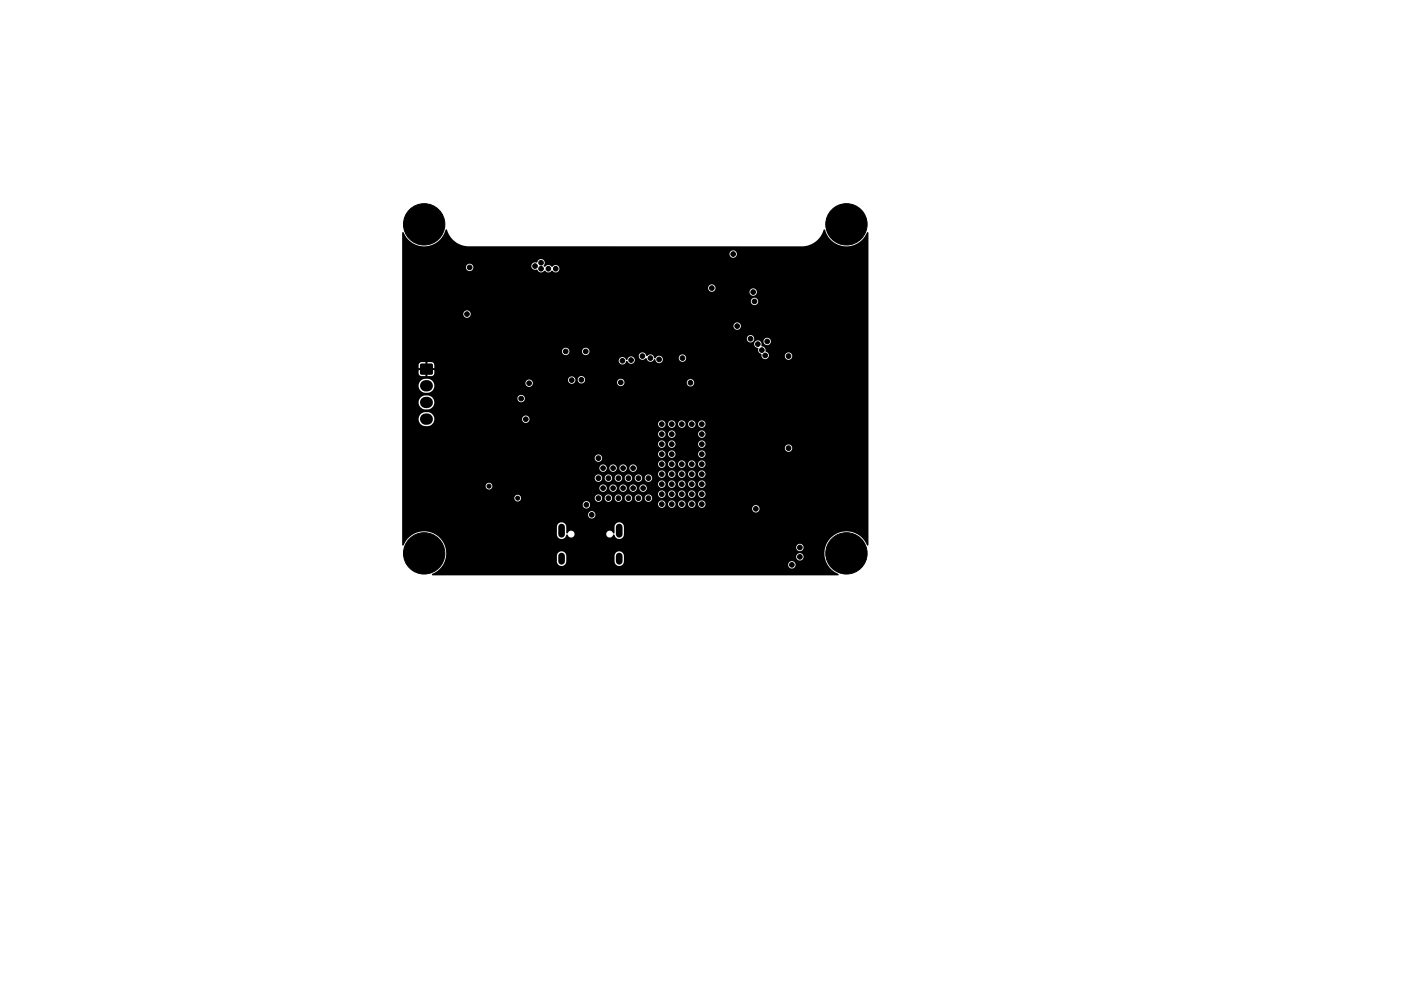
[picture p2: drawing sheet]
<svg xmlns="http://www.w3.org/2000/svg" width="210mm" height="148mm" viewBox="0 0 210 148" stroke-linecap="round" stroke-linejoin="round" font-family="sans-serif">
<g fill="#000" stroke="#000" stroke-width=".15">
<circle cx="61.1" cy="37.6" r=".35"/>
<circle cx="63.6" cy="33.6" r="3.1"/>
<circle cx="64.1" cy="37.6" r=".35"/>
<circle cx="65.6" cy="39.1" r=".35"/>
<circle cx="67.1" cy="37.6" r=".35"/>
<circle cx="70.1" cy="37.6" r=".35"/>
<circle cx="71.6" cy="39.1" r=".35"/>
<circle cx="73.1" cy="37.6" r=".35"/>
<circle cx="74.6" cy="39.1" r=".35"/>
<circle cx="76.1" cy="37.6" r=".35"/>
<circle cx="77.6" cy="39.1" r=".35"/>
<circle cx="79.1" cy="37.6" r=".35"/>
<circle cx="80.2" cy="39.9" r=".35"/>
<circle cx="81.1" cy="39.4" r=".35"/>
<circle cx="88.1" cy="37.6" r=".35"/>
<circle cx="89.6" cy="39.1" r=".35"/>
<circle cx="91.1" cy="37.6" r=".35"/>
<circle cx="92.6" cy="39.1" r=".35"/>
<circle cx="94.1" cy="37.6" r=".35"/>
<circle cx="95.6" cy="39.1" r=".35"/>
<circle cx="97.1" cy="37.6" r=".35"/>
<circle cx="98.6" cy="39.1" r=".35"/>
<circle cx="100.1" cy="37.6" r=".35"/>
<circle cx="101.6" cy="39.1" r=".35"/>
<circle cx="106.1" cy="37.6" r=".35"/>
<circle cx="109.9" cy="38.1" r=".35"/>
<circle cx="110.6" cy="39.1" r=".35"/>
<circle cx="112.1" cy="37.6" r=".35"/>
<circle cx="113.6" cy="39.1" r=".35"/>
<circle cx="115.1" cy="37.6" r=".35"/>
<circle cx="116.6" cy="39.1" r=".35"/>
<circle cx="118.1" cy="37.6" r=".35"/>
<circle cx="119.6" cy="39.1" r=".35"/>
<circle cx="121.1" cy="37.6" r=".35"/>
<circle cx="122.6" cy="39.1" r=".35"/>
<circle cx="124.1" cy="37.6" r=".35"/>
<circle cx="125.6" cy="39.1" r=".35"/>
<circle cx="126.9" cy="33.6" r="3.1"/>
<circle cx="127.1" cy="37.6" r=".35"/>
<circle cx="128.6" cy="39.1" r=".35"/>
<circle cx="61.1" cy="40.6" r=".35"/>
<circle cx="61.1" cy="58.6" r=".35"/>
<circle cx="61.1" cy="52.6" r=".35"/>
<circle cx="61.1" cy="46.6" r=".35"/>
<circle cx="61.1" cy="55.6" r=".35"/>
<circle cx="62.6" cy="51.1" r=".35"/>
<circle cx="62.6" cy="54.1" r=".35"/>
<circle cx="62.6" cy="42.1" r=".35"/>
<circle cx="64.1" cy="40.6" r=".35"/>
<circle cx="64.1" cy="49.6" r=".35"/>
<circle cx="64.1" cy="52.6" r=".35"/>
<circle cx="64.1" cy="46.6" r=".35"/>
<circle cx="65.6" cy="45.1" r=".35"/>
<circle cx="65.6" cy="51.1" r=".35"/>
<circle cx="65.6" cy="57.1" r=".35"/>
<circle cx="65.6" cy="54.1" r=".35"/>
<circle cx="65.6" cy="42.1" r=".35"/>
<circle cx="65.6" cy="48.1" r=".35"/>
<circle cx="67.1" cy="40.6" r=".35"/>
<circle cx="67.1" cy="58.6" r=".35"/>
<circle cx="67.1" cy="52.6" r=".35"/>
<circle cx="67.1" cy="55.6" r=".35"/>
<circle cx="67.1" cy="46.6" r=".35"/>
<circle cx="68.6" cy="51.1" r=".35"/>
<circle cx="68.6" cy="42.1" r=".35"/>
<circle cx="68.6" cy="54.1" r=".35"/>
<circle cx="68.6" cy="57.1" r=".35"/>
<circle cx="70" cy="47.1" r=".35"/>
<circle cx="70.1" cy="58.6" r=".35"/>
<circle cx="70.1" cy="52.6" r=".35"/>
<circle cx="70.1" cy="55.6" r=".35"/>
<circle cx="70.4" cy="40.1" r=".35"/>
<circle cx="71.6" cy="45.1" r=".35"/>
<circle cx="71.6" cy="51.1" r=".35"/>
<circle cx="71.6" cy="57.1" r=".35"/>
<circle cx="71.6" cy="48.1" r=".35"/>
<circle cx="71.6" cy="54.1" r=".35"/>
<circle cx="73.1" cy="40.6" r=".35"/>
<circle cx="73.1" cy="52.6" r=".35"/>
<circle cx="73.1" cy="46.6" r=".35"/>
<circle cx="73.1" cy="55.6" r=".35"/>
<circle cx="74.6" cy="45.1" r=".35"/>
<circle cx="74.6" cy="51.1" r=".35"/>
<circle cx="74.6" cy="42.1" r=".35"/>
<circle cx="74.6" cy="54.1" r=".35"/>
<circle cx="74.6" cy="48.1" r=".35"/>
<circle cx="76.1" cy="40.6" r=".35"/>
<circle cx="76.1" cy="52.6" r=".35"/>
<circle cx="76.1" cy="46.6" r=".35"/>
<circle cx="77.6" cy="51.1" r=".35"/>
<circle cx="77.6" cy="45.1" r=".35"/>
<circle cx="77.6" cy="48.1" r=".35"/>
<circle cx="77.6" cy="42.1" r=".35"/>
<circle cx="77.6" cy="54.1" r=".35"/>
<circle cx="78.1" cy="59.8" r=".35"/>
<circle cx="79.1" cy="40.6" r=".35"/>
<circle cx="79.1" cy="52.6" r=".35"/>
<circle cx="79.1" cy="46.6" r=".35"/>
<circle cx="79.3" cy="57.5" r=".35"/>
<circle cx="80.6" cy="45.1" r=".35"/>
<circle cx="80.6" cy="51.1" r=".35"/>
<circle cx="80.6" cy="42.1" r=".35"/>
<circle cx="80.6" cy="48.1" r=".35"/>
<circle cx="80.6" cy="54.1" r=".35"/>
<circle cx="81.1" cy="40.3" r=".35"/>
<circle cx="82.1" cy="43.6" r=".35"/>
<circle cx="82.1" cy="52.6" r=".35"/>
<circle cx="82.1" cy="46.6" r=".35"/>
<circle cx="82.2" cy="40.3" r=".35"/>
<circle cx="83.3" cy="40.3" r=".35"/>
<circle cx="83.6" cy="45.1" r=".35"/>
<circle cx="83.6" cy="48.1" r=".35"/>
<circle cx="83.6" cy="54.1" r=".35"/>
<circle cx="84.8" cy="52.7" r=".35"/>
<circle cx="85.1" cy="43.6" r=".35"/>
<circle cx="85.1" cy="49.6" r=".35"/>
<circle cx="85.1" cy="46.6" r=".35"/>
<circle cx="85.7" cy="57" r=".35"/>
<circle cx="87.1" cy="57" r=".35"/>
<circle cx="87.8" cy="52.7" r=".35"/>
<circle cx="88.1" cy="43.6" r=".35"/>
<circle cx="88.1" cy="40.6" r=".35"/>
<circle cx="88.1" cy="49.6" r=".35"/>
<circle cx="88.1" cy="46.6" r=".35"/>
<circle cx="89.6" cy="45.1" r=".35"/>
<circle cx="89.6" cy="51.1" r=".35"/>
<circle cx="89.6" cy="42.1" r=".35"/>
<circle cx="89.6" cy="48.1" r=".35"/>
<circle cx="91.1" cy="43.6" r=".35"/>
<circle cx="91.1" cy="40.6" r=".35"/>
<circle cx="91.1" cy="49.6" r=".35"/>
<circle cx="91.1" cy="46.6" r=".35"/>
<circle cx="92.3" cy="45" r=".3"/>
<circle cx="92.3" cy="46.4" r=".3"/>
<circle cx="92.6" cy="51.1" r=".35"/>
<circle cx="92.6" cy="42.1" r=".35"/>
<circle cx="92.6" cy="48.1" r=".35"/>
<circle cx="93" cy="45.7" r=".3"/>
<circle cx="93" cy="47.1" r=".3"/>
<circle cx="93" cy="44.3" r=".3"/>
<circle cx="93.1" cy="57.3" r=".35"/>
<circle cx="93.3" cy="54.1" r=".35"/>
<circle cx="93.7" cy="45" r=".3"/>
<circle cx="93.7" cy="46.4" r=".3"/>
<circle cx="94.1" cy="40.6" r=".35"/>
<circle cx="94.1" cy="49.6" r=".35"/>
<circle cx="94.4" cy="45.7" r=".3"/>
<circle cx="94.4" cy="47.1" r=".3"/>
<circle cx="94.4" cy="44.3" r=".3"/>
<circle cx="94.6" cy="54" r=".35"/>
<circle cx="95.1" cy="45" r=".3"/>
<circle cx="95.1" cy="46.4" r=".3"/>
<circle cx="95.6" cy="48.1" r=".35"/>
<circle cx="95.6" cy="42.1" r=".35"/>
<circle cx="96.3" cy="53.4" r=".35"/>
<circle cx="97.1" cy="43.6" r=".35"/>
<circle cx="97.1" cy="40.6" r=".35"/>
<circle cx="97.1" cy="46.6" r=".35"/>
<circle cx="97.5" cy="53.7" r=".35"/>
<circle cx="98.6" cy="45.1" r=".35"/>
<circle cx="98.6" cy="42.1" r=".35"/>
<circle cx="98.8" cy="53.9" r=".35"/>
<circle cx="100.1" cy="43.6" r=".35"/>
<circle cx="100.1" cy="40.6" r=".35"/>
<circle cx="100.1" cy="58.6" r=".35"/>
<circle cx="100.1" cy="49.6" r=".35"/>
<circle cx="101.6" cy="48.1" r=".35"/>
<circle cx="101.6" cy="42.1" r=".35"/>
<circle cx="102.3" cy="53.7" r=".35"/>
<circle cx="103.5" cy="57.4" r=".35"/>
<circle cx="104.6" cy="57.1" r=".35"/>
<circle cx="106.1" cy="58.6" r=".35"/>
<circle cx="106.7" cy="43.2" r=".35"/>
<circle cx="109.1" cy="46.6" r=".35"/>
<circle cx="110.5" cy="48.9" r=".35"/>
<circle cx="112.1" cy="40.6" r=".35"/>
<circle cx="112.5" cy="50.8" r=".35"/>
<circle cx="112.9" cy="43.8" r=".35"/>
<circle cx="113.1" cy="45.2" r=".35"/>
<circle cx="113.6" cy="42.1" r=".35"/>
<circle cx="113.6" cy="51.6" r=".35"/>
<circle cx="114.2" cy="52.5" r=".35"/>
<circle cx="114.7" cy="53.3" r=".35"/>
<circle cx="115" cy="51.2" r=".35"/>
<circle cx="115.1" cy="43.6" r=".35"/>
<circle cx="115.1" cy="40.6" r=".35"/>
<circle cx="115.3" cy="54.1" r=".35"/>
<circle cx="116.6" cy="45.1" r=".35"/>
<circle cx="116.6" cy="42.1" r=".35"/>
<circle cx="118.1" cy="40.6" r=".35"/>
<circle cx="118.1" cy="58.6" r=".35"/>
<circle cx="118.1" cy="49.6" r=".35"/>
<circle cx="118.1" cy="46.6" r=".35"/>
<circle cx="118.1" cy="55.6" r=".35"/>
<circle cx="118.2" cy="53.4" r=".35"/>
<circle cx="119.6" cy="51.1" r=".35"/>
<circle cx="119.6" cy="57.1" r=".35"/>
<circle cx="119.6" cy="54.1" r=".35"/>
<circle cx="119.6" cy="42.1" r=".35"/>
<circle cx="119.6" cy="48.1" r=".35"/>
<circle cx="121.1" cy="43.6" r=".35"/>
<circle cx="121.1" cy="40.6" r=".35"/>
<circle cx="121.1" cy="58.6" r=".35"/>
<circle cx="121.1" cy="49.6" r=".35"/>
<circle cx="121.1" cy="52.6" r=".35"/>
<circle cx="121.1" cy="46.6" r=".35"/>
<circle cx="121.1" cy="55.6" r=".35"/>
<circle cx="122.6" cy="45.1" r=".35"/>
<circle cx="122.6" cy="51.1" r=".35"/>
<circle cx="122.6" cy="57.1" r=".35"/>
<circle cx="122.6" cy="54.1" r=".35"/>
<circle cx="122.6" cy="42.1" r=".35"/>
<circle cx="122.6" cy="48.1" r=".35"/>
<circle cx="124.1" cy="43.6" r=".35"/>
<circle cx="124.1" cy="40.6" r=".35"/>
<circle cx="124.1" cy="58.6" r=".35"/>
<circle cx="124.1" cy="49.6" r=".35"/>
<circle cx="124.1" cy="52.6" r=".35"/>
<circle cx="124.1" cy="46.6" r=".35"/>
<circle cx="124.1" cy="55.6" r=".35"/>
<circle cx="125.6" cy="45.1" r=".35"/>
<circle cx="125.6" cy="51.1" r=".35"/>
<circle cx="125.6" cy="48.1" r=".35"/>
<circle cx="125.6" cy="42.1" r=".35"/>
<circle cx="125.6" cy="57.1" r=".35"/>
<circle cx="125.6" cy="54.1" r=".35"/>
<circle cx="127.1" cy="43.6" r=".35"/>
<circle cx="127.1" cy="40.6" r=".35"/>
<circle cx="127.1" cy="58.6" r=".35"/>
<circle cx="127.1" cy="49.6" r=".35"/>
<circle cx="127.1" cy="52.6" r=".35"/>
<circle cx="127.1" cy="46.6" r=".35"/>
<circle cx="127.1" cy="55.6" r=".35"/>
<circle cx="128.6" cy="45.1" r=".35"/>
<circle cx="128.6" cy="51.1" r=".35"/>
<circle cx="128.6" cy="42.1" r=".35"/>
<circle cx="128.6" cy="57.1" r=".35"/>
<circle cx="128.6" cy="48.1" r=".35"/>
<circle cx="128.6" cy="54.1" r=".35"/>
<circle cx="61.1" cy="73.6" r=".35"/>
<circle cx="61.1" cy="79.6" r=".35"/>
<circle cx="61.1" cy="70.6" r=".35"/>
<circle cx="61.1" cy="76.6" r=".35"/>
<circle cx="62.6" cy="72.1" r=".35"/>
<circle cx="62.6" cy="75.1" r=".35"/>
<circle cx="62.6" cy="78.1" r=".35"/>
<circle cx="64.1" cy="73.6" r=".35"/>
<circle cx="64.1" cy="70.6" r=".35"/>
<circle cx="64.1" cy="76.6" r=".35"/>
<circle cx="65.6" cy="72.1" r=".35"/>
<circle cx="65.6" cy="75.1" r=".35"/>
<circle cx="65.6" cy="78.1" r=".35"/>
<circle cx="67.1" cy="79.7" r=".35"/>
<circle cx="67.1" cy="64.6" r=".35"/>
<circle cx="67.1" cy="73.6" r=".35"/>
<circle cx="67.1" cy="76.6" r=".35"/>
<circle cx="67.1" cy="61.6" r=".35"/>
<circle cx="68.6" cy="75.1" r=".35"/>
<circle cx="68.6" cy="78.1" r=".35"/>
<circle cx="68.6" cy="63.1" r=".35"/>
<circle cx="70.1" cy="64.6" r=".35"/>
<circle cx="70.1" cy="79.6" r=".35"/>
<circle cx="70.1" cy="76.6" r=".35"/>
<circle cx="70.1" cy="61.6" r=".35"/>
<circle cx="71.6" cy="66.1" r=".35"/>
<circle cx="71.6" cy="75.1" r=".35"/>
<circle cx="71.6" cy="78.1" r=".35"/>
<circle cx="71.6" cy="63.1" r=".35"/>
<circle cx="73.1" cy="64.6" r=".35"/>
<circle cx="73.1" cy="79.6" r=".35"/>
<circle cx="73.1" cy="76.6" r=".35"/>
<circle cx="73.1" cy="61.6" r=".35"/>
<circle cx="73.3" cy="72.9" r=".3"/>
<circle cx="73.9" cy="70.6" r=".25"/>
<circle cx="73.9" cy="69.4" r=".25"/>
<circle cx="74.6" cy="78.1" r=".35"/>
<circle cx="74.6" cy="63.1" r=".35"/>
<circle cx="75.1" cy="70.6" r=".25"/>
<circle cx="75.1" cy="69.4" r=".25"/>
<circle cx="76.1" cy="64.6" r=".35"/>
<circle cx="76.1" cy="79.6" r=".35"/>
<circle cx="77.6" cy="66.1" r=".35"/>
<circle cx="77.6" cy="74.7" r=".3"/>
<circle cx="78.8" cy="62.9" r=".35"/>
<circle cx="79.1" cy="64.6" r=".35"/>
<circle cx="80.6" cy="66.1" r=".35"/>
<circle cx="80.6" cy="63.1" r=".35"/>
<circle cx="82.1" cy="64.6" r=".35"/>
<circle cx="83.6" cy="66.1" r=".35"/>
<circle cx="83.6" cy="63.1" r=".35"/>
<circle cx="85.1" cy="64.6" r=".35"/>
<circle cx="85.1" cy="61.6" r=".35"/>
<circle cx="85.8" cy="76.2" r=".3"/>
<circle cx="86.6" cy="60.1" r=".35"/>
<circle cx="86.6" cy="66.1" r=".35"/>
<circle cx="86.6" cy="63.1" r=".35"/>
<circle cx="87.9" cy="75.7" r=".35"/>
<circle cx="88.7" cy="77.2" r=".35"/>
<circle cx="89.6" cy="60.1" r=".35"/>
<circle cx="89.6" cy="66.1" r=".35"/>
<circle cx="89.6" cy="63.1" r=".35"/>
<circle cx="89.7" cy="71.7" r=".35"/>
<circle cx="89.7" cy="74.7" r=".35"/>
<circle cx="89.7" cy="68.7" r=".35"/>
<circle cx="90.4" cy="73.2" r=".35"/>
<circle cx="90.4" cy="70.2" r=".35"/>
<circle cx="91.1" cy="64.6" r=".35"/>
<circle cx="91.1" cy="61.6" r=".35"/>
<circle cx="91.2" cy="71.7" r=".35"/>
<circle cx="91.2" cy="74.7" r=".35"/>
<circle cx="91.5" cy="66" r=".35"/>
<circle cx="91.9" cy="70.2" r=".35"/>
<circle cx="91.9" cy="73.2" r=".35"/>
<circle cx="92.2" cy="76.5" r=".3"/>
<circle cx="92.6" cy="60.1" r=".35"/>
<circle cx="92.6" cy="63.1" r=".35"/>
<circle cx="92.7" cy="71.7" r=".35"/>
<circle cx="92.7" cy="74.7" r=".35"/>
<circle cx="93.2" cy="66" r=".35"/>
<circle cx="93.4" cy="73.2" r=".35"/>
<circle cx="93.4" cy="70.2" r=".35"/>
<circle cx="94.1" cy="64.6" r=".35"/>
<circle cx="94.1" cy="61.6" r=".35"/>
<circle cx="94.2" cy="74.7" r=".35"/>
<circle cx="94.2" cy="71.7" r=".35"/>
<circle cx="94.6" cy="66.2" r=".35"/>
<circle cx="94.9" cy="73.2" r=".35"/>
<circle cx="94.9" cy="70.2" r=".35"/>
<circle cx="95.6" cy="60.1" r=".35"/>
<circle cx="95.6" cy="63.1" r=".35"/>
<circle cx="95.7" cy="74.7" r=".35"/>
<circle cx="95.7" cy="71.7" r=".35"/>
<circle cx="96.4" cy="73.2" r=".35"/>
<circle cx="97.1" cy="61.6" r=".35"/>
<circle cx="97.2" cy="71.7" r=".35"/>
<circle cx="97.2" cy="74.7" r=".35"/>
<circle cx="98.6" cy="60.1" r=".35"/>
<circle cx="99.2" cy="63.6" r=".35"/>
<circle cx="99.2" cy="65.1" r=".35"/>
<circle cx="99.2" cy="71.1" r=".35"/>
<circle cx="99.2" cy="72.6" r=".35"/>
<circle cx="99.2" cy="69.6" r=".35"/>
<circle cx="99.2" cy="75.6" r=".35"/>
<circle cx="99.2" cy="74.1" r=".35"/>
<circle cx="99.2" cy="68.1" r=".35"/>
<circle cx="99.2" cy="66.6" r=".35"/>
<circle cx="99.7" cy="60.4" r=".35"/>
<circle cx="100.1" cy="79.6" r=".35"/>
<circle cx="100.7" cy="63.6" r=".35"/>
<circle cx="100.7" cy="65.1" r=".35"/>
<circle cx="100.7" cy="71.1" r=".35"/>
<circle cx="100.7" cy="72.6" r=".35"/>
<circle cx="100.7" cy="69.6" r=".35"/>
<circle cx="100.7" cy="75.6" r=".35"/>
<circle cx="100.7" cy="74.1" r=".35"/>
<circle cx="100.7" cy="68.1" r=".35"/>
<circle cx="100.7" cy="66.6" r=".35"/>
<circle cx="100.8" cy="60.4" r=".35"/>
<circle cx="101.6" cy="78.1" r=".35"/>
<circle cx="101.9" cy="60.4" r=".35"/>
<circle cx="102.2" cy="63.6" r=".35"/>
<circle cx="102.2" cy="71.1" r=".35"/>
<circle cx="102.2" cy="69.6" r=".35"/>
<circle cx="102.2" cy="72.6" r=".35"/>
<circle cx="102.2" cy="74.1" r=".35"/>
<circle cx="102.2" cy="75.6" r=".35"/>
<circle cx="103.1" cy="79.6" r=".35"/>
<circle cx="103.7" cy="63.6" r=".35"/>
<circle cx="103.7" cy="71.1" r=".35"/>
<circle cx="103.7" cy="72.6" r=".35"/>
<circle cx="103.7" cy="69.6" r=".35"/>
<circle cx="103.7" cy="75.6" r=".35"/>
<circle cx="103.7" cy="74.1" r=".35"/>
<circle cx="104.6" cy="78.1" r=".35"/>
<circle cx="105.2" cy="63.6" r=".35"/>
<circle cx="105.2" cy="65.1" r=".35"/>
<circle cx="105.2" cy="71.1" r=".35"/>
<circle cx="105.2" cy="72.6" r=".35"/>
<circle cx="105.2" cy="69.6" r=".35"/>
<circle cx="105.2" cy="75.6" r=".35"/>
<circle cx="105.2" cy="74.1" r=".35"/>
<circle cx="105.2" cy="66.6" r=".35"/>
<circle cx="105.2" cy="68.1" r=".35"/>
<circle cx="106.1" cy="79.6" r=".35"/>
<circle cx="106.1" cy="76.6" r=".35"/>
<circle cx="107.6" cy="60.1" r=".35"/>
<circle cx="107.6" cy="66.1" r=".35"/>
<circle cx="107.6" cy="75.1" r=".35"/>
<circle cx="107.6" cy="72.1" r=".35"/>
<circle cx="107.6" cy="69.1" r=".35"/>
<circle cx="107.6" cy="78.1" r=".35"/>
<circle cx="109.1" cy="73.6" r=".35"/>
<circle cx="109.1" cy="79.6" r=".35"/>
<circle cx="109.1" cy="67.6" r=".35"/>
<circle cx="109.1" cy="70.6" r=".35"/>
<circle cx="109.1" cy="76.6" r=".35"/>
<circle cx="109.1" cy="61.6" r=".35"/>
<circle cx="110.6" cy="60.1" r=".35"/>
<circle cx="110.6" cy="72.1" r=".35"/>
<circle cx="110.6" cy="75.1" r=".35"/>
<circle cx="110.6" cy="69.1" r=".35"/>
<circle cx="110.6" cy="78.1" r=".35"/>
<circle cx="110.6" cy="63.1" r=".35"/>
<circle cx="112.1" cy="64.6" r=".35"/>
<circle cx="112.1" cy="73.6" r=".35"/>
<circle cx="112.1" cy="70.6" r=".35"/>
<circle cx="112.1" cy="61.6" r=".35"/>
<circle cx="113.3" cy="76.3" r=".35"/>
<circle cx="113.6" cy="60.1" r=".35"/>
<circle cx="113.6" cy="78.1" r=".35"/>
<circle cx="113.6" cy="63.1" r=".35"/>
<circle cx="115.1" cy="64.6" r=".35"/>
<circle cx="115.1" cy="73.6" r=".35"/>
<circle cx="115.1" cy="67.6" r=".35"/>
<circle cx="115.1" cy="70.6" r=".35"/>
<circle cx="115.1" cy="61.6" r=".35"/>
<circle cx="116.6" cy="75.1" r=".35"/>
<circle cx="116.6" cy="78.1" r=".35"/>
<circle cx="118.1" cy="64.6" r=".35"/>
<circle cx="118.1" cy="61.6" r=".35"/>
<circle cx="118.2" cy="67.2" r=".35"/>
<circle cx="119.6" cy="60.1" r=".35"/>
<circle cx="119.6" cy="66.1" r=".35"/>
<circle cx="119.6" cy="69.1" r=".35"/>
<circle cx="119.6" cy="78.1" r=".35"/>
<circle cx="119.6" cy="63.1" r=".35"/>
<circle cx="121.1" cy="64.6" r=".35"/>
<circle cx="121.1" cy="73.6" r=".35"/>
<circle cx="121.1" cy="79.6" r=".35"/>
<circle cx="121.1" cy="67.6" r=".35"/>
<circle cx="121.1" cy="70.6" r=".35"/>
<circle cx="121.1" cy="76.6" r=".35"/>
<circle cx="121.1" cy="61.6" r=".35"/>
<circle cx="122.6" cy="60.1" r=".35"/>
<circle cx="122.6" cy="66.1" r=".35"/>
<circle cx="122.6" cy="72.1" r=".35"/>
<circle cx="122.6" cy="75.1" r=".35"/>
<circle cx="122.6" cy="69.1" r=".35"/>
<circle cx="122.6" cy="78.1" r=".35"/>
<circle cx="122.6" cy="63.1" r=".35"/>
<circle cx="124.1" cy="64.6" r=".35"/>
<circle cx="124.1" cy="73.6" r=".35"/>
<circle cx="124.1" cy="67.6" r=".35"/>
<circle cx="124.1" cy="79.6" r=".35"/>
<circle cx="124.1" cy="70.6" r=".35"/>
<circle cx="124.1" cy="76.6" r=".35"/>
<circle cx="124.1" cy="61.6" r=".35"/>
<circle cx="125.6" cy="60.1" r=".35"/>
<circle cx="125.6" cy="66.1" r=".35"/>
<circle cx="125.6" cy="75.1" r=".35"/>
<circle cx="125.6" cy="72.1" r=".35"/>
<circle cx="125.6" cy="69.1" r=".35"/>
<circle cx="125.6" cy="78.1" r=".35"/>
<circle cx="125.6" cy="63.1" r=".35"/>
<circle cx="127.1" cy="64.6" r=".35"/>
<circle cx="127.1" cy="73.6" r=".35"/>
<circle cx="127.1" cy="67.6" r=".35"/>
<circle cx="127.1" cy="70.6" r=".35"/>
<circle cx="127.1" cy="76.6" r=".35"/>
<circle cx="127.1" cy="61.6" r=".35"/>
<circle cx="128.6" cy="60.1" r=".35"/>
<circle cx="128.6" cy="66.1" r=".35"/>
<circle cx="128.6" cy="75.1" r=".35"/>
<circle cx="128.6" cy="72.1" r=".35"/>
<circle cx="128.6" cy="69.1" r=".35"/>
<circle cx="128.6" cy="78.1" r=".35"/>
<circle cx="128.6" cy="63.1" r=".35"/>
<circle cx="63.6" cy="83" r="3.1"/>
<circle cx="67.1" cy="85.6" r=".35"/>
<circle cx="68.6" cy="81.1" r=".35"/>
<circle cx="68.6" cy="84.1" r=".35"/>
<circle cx="70.1" cy="82.6" r=".35"/>
<circle cx="70.1" cy="85.6" r=".35"/>
<circle cx="71.6" cy="81.1" r=".35"/>
<circle cx="71.6" cy="84.1" r=".35"/>
<circle cx="73.1" cy="82.6" r=".35"/>
<circle cx="73.1" cy="85.6" r=".35"/>
<circle cx="74.6" cy="81.1" r=".35"/>
<circle cx="74.6" cy="84.1" r=".35"/>
<circle cx="76.1" cy="85.6" r=".35"/>
<circle cx="76.1" cy="82.6" r=".35"/>
<circle cx="77.6" cy="81.1" r=".35"/>
<circle cx="77.6" cy="84.1" r=".35"/>
<circle cx="100.1" cy="82.6" r=".35"/>
<circle cx="100.1" cy="85.6" r=".35"/>
<circle cx="101.6" cy="81.1" r=".35"/>
<circle cx="101.6" cy="84.1" r=".35"/>
<circle cx="103.1" cy="82.6" r=".35"/>
<circle cx="103.1" cy="85.6" r=".35"/>
<circle cx="104.6" cy="81.1" r=".35"/>
<circle cx="104.6" cy="84.1" r=".35"/>
<circle cx="106.1" cy="85.6" r=".35"/>
<circle cx="106.1" cy="82.6" r=".35"/>
<circle cx="107.6" cy="81.1" r=".35"/>
<circle cx="107.6" cy="84.1" r=".35"/>
<circle cx="109.1" cy="85.6" r=".35"/>
<circle cx="109.1" cy="82.6" r=".35"/>
<circle cx="110.6" cy="81.1" r=".35"/>
<circle cx="110.6" cy="84.1" r=".35"/>
<circle cx="112.1" cy="85.6" r=".35"/>
<circle cx="115.1" cy="85.6" r=".35"/>
<circle cx="116" cy="83.5" r=".35"/>
<circle cx="116.6" cy="81.1" r=".35"/>
<circle cx="117.1" cy="84.8" r=".35"/>
<circle cx="118.1" cy="85.6" r=".35"/>
<circle cx="118.7" cy="84.7" r=".35"/>
<circle cx="119.9" cy="83.5" r=".35"/>
<circle cx="119.9" cy="82.1" r=".35"/>
<circle cx="121.1" cy="85.6" r=".35"/>
<circle cx="121.1" cy="82.6" r=".35"/>
<circle cx="122.6" cy="81.1" r=".35"/>
<circle cx="122.6" cy="84.1" r=".35"/>
<circle cx="124.1" cy="85.6" r=".35"/>
<circle cx="126.9" cy="83" r="3.1"/>
</g>
<path d="M60.3 34.9l.1-.1a3.4 3.4 0 0 0 3.4 2.1 3.4 3.4 0 0 0 3-2.5h.1a3.5 3.5 0 0 0 3.4 2.5h49.9a3.6 3.6 0 0 0 3.4-2.5l.1 .1a3.4 3.4 0 0 0 3 2.4 3.4 3.4 0 0 0 3.4-2.1l.1 .1v46.8l-.2 .1a3.3 3.3 0 0 0-5.5-1.1 3.3 3.3 0 0 0 1.2 5.5l-.1 .1h-60.7l-.1-.2a3.3 3.3 0 0 0 1.8-1.9h16.9v.2a.7 .7 0 0 0 .7 .5 .7 .7 0 0 0 .7-.7h7.2v.2a.7 .7 0 0 0 1.3 .2h24.7v.2a.56 .56 0 0 0 .9 .4 .56 .56 0 0 0 0-1 .56 .56 0 0 0-.9 .4h-24.7l.1-.4v-.8h25.8a.56 .56 0 0 0 .8 .6 .56 .56 0 0 0 .2-.9 .56 .56 0 0 0-.9 .2l-.1 .1h-25.8a.7 .7 0 0 0-.6-.7 .7 .7 0 0 0-.8 .6v.9h-7.2v-1a.7 .7 0 0 0-.8-.5 .7 .7 0 0 0-.6 .6v.9h-16.9l.3-1.1-.2-1.1h52.6v.2a.56 .56 0 0 0 .9 .4 .56 .56 0 0 0 0-1 .56 .56 0 0 0-.9 .4h-52.6v-.1a3.3 3.3 0 0 0-1.3-1.7h18.1v.1a.76 .76 0 0 0 .8 .5 .76 .76 0 0 0 .7-.7l.1 .1a.52 .52 0 0 0 .6 .4 .52 .52 0 0 0 .4-.6h4.8v.2a.57 .57 0 0 0 .5 .4 .57 .57 0 0 0 .6-.5l.1 .1a.71 .71 0 0 0 .7 .6 .71 .71 0 0 0 .7-.6v-1.4a.7 .7 0 0 0-.7-.5 .7 .7 0 0 0-.7 .7v.9l-.1 .1a.57 .57 0 0 0-.6-.4 .57 .57 0 0 0-.5 .4h-4.8v-.1a.58 .58 0 0 0-.6-.3 .58 .58 0 0 0-.5 .4l-.1-.1v-1.1a.7 .7 0 0 0-.8-.5 .7 .7 0 0 0-.6 .7v1.2h-18.1a3.4 3.4 0 0 0-5 1.6l-.1-.1v-4.6h27.8v.2a.56 .56 0 0 0 .9 .4 .56 .56 0 0 0 0-1 .56 .56 0 0 0-.9 .4h-27.8v-1.5h27v.2a.55 .55 0 0 0 .8 .4h24.6v.2a.56 .56 0 0 0 .9 .4 .56 .56 0 0 0 0-1 .56 .56 0 0 0-.9 .4h-24.6l.3-.3v-.4h10.2v.2a.56 .56 0 0 0 .7 .5 .56 .56 0 0 0 .5-.7h.3v.2a.56 .56 0 0 0 .7 .5 .56 .56 0 0 0 .5-.7h.3v.2a.56 .56 0 0 0 .7 .5 .56 .56 0 0 0 .5-.7h.3v.2a.56 .56 0 0 0 .7 .5 .56 .56 0 0 0 .5-.7h.3v.2a.56 .56 0 0 0 .9 .4 .56 .56 0 0 0 0-1 .56 .56 0 0 0-.9 .4h-.3l-.1-.1a.56 .56 0 0 0-.6-.4 .56 .56 0 0 0-.5 .5h-.3l-.1-.1a.56 .56 0 0 0-.6-.4 .56 .56 0 0 0-.5 .5h-.3l-.1-.1a.56 .56 0 0 0-.6-.4 .56 .56 0 0 0-.5 .5h-.3l-.1-.1a.56 .56 0 0 0-.6-.4 .56 .56 0 0 0-.5 .5h-10.2a.56 .56 0 0 0-.6-.4 .56 .56 0 0 0-.5 .5h-27v-1h16.8v.2a.5 .5 0 0 0 .6 .4 .5 .5 0 0 0 .4-.6h11v.2a.56 .56 0 0 0 .7 .5 .56 .56 0 0 0 .5-.7h.3v.2a.56 .56 0 0 0 .7 .5 .56 .56 0 0 0 .5-.7h.3v.2a.56 .56 0 0 0 .7 .5 .56 .56 0 0 0 .5-.7h.3v.2a.56 .56 0 0 0 .7 .5 .56 .56 0 0 0 .5-.7h.3v.2a.56 .56 0 0 0 .7 .5 .56 .56 0 0 0 .5-.7h.3v.2a.56 .56 0 0 0 .9 .4 .56 .56 0 0 0 0-1 .56 .56 0 0 0-.9 .4h-.3l-.1-.1a.56 .56 0 0 0-.6-.4 .56 .56 0 0 0-.5 .5h-.3l-.1-.1a.56 .56 0 0 0-.6-.4 .56 .56 0 0 0-.5 .5h-.3l-.1-.1a.56 .56 0 0 0-.6-.4 .56 .56 0 0 0-.5 .5h-.3l-.1-.1a.56 .56 0 0 0-.6-.4 .56 .56 0 0 0-.5 .5h-.3l-.1-.1a.56 .56 0 0 0-.6-.4 .56 .56 0 0 0-.5 .5h-11v-.1a.5 .5 0 0 0-.6-.3 .5 .5 0 0 0-.4 .4h-16.8v-.6h38.3v.2a.56 .56 0 0 0 .7 .5 .56 .56 0 0 0 .5-.7h.3v.2a.56 .56 0 0 0 .7 .5 .56 .56 0 0 0 .5-.7h.3v.2a.56 .56 0 0 0 .7 .5 .56 .56 0 0 0 .5-.7h.3v.2a.56 .56 0 0 0 .7 .5 .56 .56 0 0 0 .5-.7h.3v.2a.56 .56 0 0 0 .9 .4 .56 .56 0 0 0 0-1 .56 .56 0 0 0-.9 .4h-.3l-.1-.1a.56 .56 0 0 0-.6-.4 .56 .56 0 0 0-.5 .5h-.3l-.1-.1a.56 .56 0 0 0-.6-.4 .56 .56 0 0 0-.5 .5h-.3l-.1-.1a.56 .56 0 0 0-.6-.4 .56 .56 0 0 0-.5 .5h-.3l-.1-.1a.56 .56 0 0 0-.6-.4 .56 .56 0 0 0-.5 .5h-38.3v-1.2h12.5v.2a.5 .5 0 0 0 .4 .4 .5 .5 0 0 0 .5-.3h16.1v.2a.56 .56 0 0 0 .7 .5 .56 .56 0 0 0 .5-.7h.3v.2a.56 .56 0 0 0 .7 .5 .56 .56 0 0 0 .5-.7h.3v.2a.56 .56 0 0 0 .7 .5 .56 .56 0 0 0 .5-.7h.3v.2a.56 .56 0 0 0 .7 .5 .56 .56 0 0 0 .5-.7h.3v.2a.56 .56 0 0 0 .9 .4 .56 .56 0 0 0 0-1 .56 .56 0 0 0-.9 .4h-.3l-.1-.1a.56 .56 0 0 0-.6-.4 .56 .56 0 0 0-.5 .5h-.3l-.1-.1a.56 .56 0 0 0-.6-.4 .56 .56 0 0 0-.5 .5h-.3l-.1-.1a.56 .56 0 0 0-.6-.4 .56 .56 0 0 0-.5 .5h-.3l-.1-.1a.56 .56 0 0 0-.6-.4 .56 .56 0 0 0-.5 .5h-16.1l.1-.3-.2-.3h25a.56 .56 0 0 0 .6 .7 .56 .56 0 0 0 .6-.7h.3v.2a.56 .56 0 0 0 .7 .5 .56 .56 0 0 0 .5-.7h.3v.2a.56 .56 0 0 0 .7 .5 .56 .56 0 0 0 .5-.7h.3v.2a.56 .56 0 0 0 .7 .5 .56 .56 0 0 0 .5-.7h.3v.2a.56 .56 0 0 0 .9 .4 .56 .56 0 0 0 0-1 .56 .56 0 0 0-.9 .4h-.3l-.1-.1a.56 .56 0 0 0-.6-.4 .56 .56 0 0 0-.5 .5h-.3l-.1-.1a.56 .56 0 0 0-.6-.4 .56 .56 0 0 0-.5 .5h-.3l-.1-.1a.56 .56 0 0 0-.6-.4 .56 .56 0 0 0-.5 .5h-.3l-.1-.1a.56 .56 0 0 0-.6-.4 .56 .56 0 0 0-.5 .5h-25a.5 .5 0 0 0-.8 .3h-12.5v-1.2h28.8v.2a.56 .56 0 0 0 .7 .5 .56 .56 0 0 0 .5-.7h.3v.2a.56 .56 0 0 0 .7 .5 .56 .56 0 0 0 .5-.7h.3v.2a.56 .56 0 0 0 .7 .5 .56 .56 0 0 0 .5-.7h.3v.2a.56 .56 0 0 0 .7 .5 .56 .56 0 0 0 .5-.7h.3v.2a.56 .56 0 0 0 .7 .5 .56 .56 0 0 0 .5-.7h.3v.2a.56 .56 0 0 0 .9 .4 .56 .56 0 0 0 0-1 .56 .56 0 0 0-.9 .4h-.3l-.1-.1a.56 .56 0 0 0-.6-.4 .56 .56 0 0 0-.5 .5h-.3l-.1-.1a.56 .56 0 0 0-.6-.4 .56 .56 0 0 0-.5 .5h-.3l-.1-.1a.56 .56 0 0 0-.6-.4 .56 .56 0 0 0-.5 .5h-.3l-.1-.1a.56 .56 0 0 0-.6-.4 .56 .56 0 0 0-.5 .5h-.3l-.1-.1a.56 .56 0 0 0-.6-.4 .56 .56 0 0 0-.5 .5h-28.8v-.6h38.3v.2a.56 .56 0 0 0 .7 .5 .56 .56 0 0 0 .5-.7h.3v.2a.56 .56 0 0 0 .7 .5 .56 .56 0 0 0 .5-.7h.3v.2a.56 .56 0 0 0 .7 .5 .56 .56 0 0 0 .5-.7h.3v.2a.56 .56 0 0 0 .7 .5 .56 .56 0 0 0 .5-.7h.3v.2a.56 .56 0 0 0 .9 .4 .56 .56 0 0 0 0-1 .56 .56 0 0 0-.9 .4h-.3l-.1-.1a.56 .56 0 0 0-.6-.4 .56 .56 0 0 0-.5 .5h-.3l-.1-.1a.56 .56 0 0 0-.6-.4 .56 .56 0 0 0-.5 .5h-.3l-.1-.1a.56 .56 0 0 0-.6-.4 .56 .56 0 0 0-.5 .5h-.3l-.1-.1a.56 .56 0 0 0-.6-.4 .56 .56 0 0 0-.5 .5h-38.3v-.9h29.5v.2a.56 .56 0 0 0 .7 .5 .56 .56 0 0 0 .5-.7h.3v.2a.56 .56 0 0 0 .7 .5 .56 .56 0 0 0 .5-.7h.3v.2a.56 .56 0 0 0 .7 .5 .56 .56 0 0 0 .5-.7h.3v.2a.56 .56 0 0 0 .9 .4 .56 .56 0 0 0 0-1 .56 .56 0 0 0-.9 .4h-.3l-.1-.1a.56 .56 0 0 0-.6-.4 .56 .56 0 0 0-.5 .5h-.3l-.1-.1a.56 .56 0 0 0-.6-.4 .56 .56 0 0 0-.5 .5h-.3l-.1-.1a.56 .56 0 0 0-.6-.4 .56 .56 0 0 0-.5 .5h-29.5v-.6h38.3v.2a.56 .56 0 0 0 .7 .5 .56 .56 0 0 0 .5-.7h.3v.2a.56 .56 0 0 0 .7 .5 .56 .56 0 0 0 .5-.7h.3v.2a.56 .56 0 0 0 .7 .5 .56 .56 0 0 0 .5-.7h.3v.2a.56 .56 0 0 0 .7 .5 .56 .56 0 0 0 .5-.7h.3v.2a.56 .56 0 0 0 .9 .4 .56 .56 0 0 0 0-1 .56 .56 0 0 0-.9 .4h-.3l-.1-.1a.56 .56 0 0 0-.6-.4 .56 .56 0 0 0-.5 .5h-.3l-.1-.1a.56 .56 0 0 0-.6-.4 .56 .56 0 0 0-.5 .5h-.3l-.1-.1a.56 .56 0 0 0-.6-.4 .56 .56 0 0 0-.5 .5h-.3l-.1-.1a.56 .56 0 0 0-.6-.4 .56 .56 0 0 0-.5 .5h-38.3v-.9h28.8v.2a.56 .56 0 0 0 .9 .4 .56 .56 0 0 0 0-1 .56 .56 0 0 0-.9 .4h-28.8v-.6h38.3v.2a.56 .56 0 0 0 .7 .5 .56 .56 0 0 0 .5-.7h.3v.2a.56 .56 0 0 0 .7 .5 .56 .56 0 0 0 .5-.7h3.3v.2a.56 .56 0 0 0 .9 .4 .56 .56 0 0 0 0-1 .56 .56 0 0 0-.9 .4h-3.3l-.1-.1a.56 .56 0 0 0-.6-.4 .56 .56 0 0 0-.5 .5h-.3l-.1-.1a.56 .56 0 0 0-.6-.4 .56 .56 0 0 0-.5 .5h-38.3v-1.5h38.3v.2a.56 .56 0 0 0 .7 .5 .56 .56 0 0 0 .5-.7h.3v.2a.56 .56 0 0 0 .7 .5 .56 .56 0 0 0 .5-.7h3.3v.2a.55 .55 0 0 0 .8 .4h12.2v.2a.56 .56 0 0 0 .9 .4 .56 .56 0 0 0 0-1 .56 .56 0 0 0-.9 .4h-12.2a.56 .56 0 0 0 .1-.9 .56 .56 0 0 0-.9 .3h-3.3l-.1-.1a.56 .56 0 0 0-.6-.4 .56 .56 0 0 0-.5 .5h-.3l-.1-.1a.56 .56 0 0 0-.6-.4 .56 .56 0 0 0-.5 .5h-38.3v-1.5h38.3v.2a.56 .56 0 0 0 .7 .5 .56 .56 0 0 0 .5-.7h.3v.2a.56 .56 0 0 0 .7 .5 .56 .56 0 0 0 .5-.7h3.3v.2a.56 .56 0 0 0 .9 .4 .56 .56 0 0 0 0-1 .56 .56 0 0 0-.9 .4h-3.3l-.1-.1a.56 .56 0 0 0-.6-.4 .56 .56 0 0 0-.5 .5h-.3l-.1-.1a.56 .56 0 0 0-.6-.4 .56 .56 0 0 0-.5 .5h-38.3v-2.3h2.4v.3a1.2 1.2 0 0 0 .9 .9 1.2 1.2 0 0 0 1.3-.4h33.7v.2a.56 .56 0 0 0 .7 .5 .56 .56 0 0 0 .5-.7h.3v.2a.56 .56 0 0 0 .7 .5 .56 .56 0 0 0 .5-.7h.3v.2a.56 .56 0 0 0 .7 .5 .56 .56 0 0 0 .5-.7h.3v.2a.56 .56 0 0 0 .7 .5 .56 .56 0 0 0 .5-.7h.3v.2a.56 .56 0 0 0 .9 .4 .56 .56 0 0 0 0-1 .56 .56 0 0 0-.9 .4h-.3l-.1-.1a.56 .56 0 0 0-.6-.4 .56 .56 0 0 0-.5 .5h-.3l-.1-.1a.56 .56 0 0 0-.6-.4 .56 .56 0 0 0-.5 .5h-.3l-.1-.1a.56 .56 0 0 0-.6-.4 .56 .56 0 0 0-.5 .5h-.3l-.1-.1a.56 .56 0 0 0-.6-.4 .56 .56 0 0 0-.5 .5h-33.7l.2-.3v-.4h13.2v.1a.56 .56 0 0 0 .8 .4 .56 .56 0 0 0 0-.9 .56 .56 0 0 0-.8 .4l-13.2-.1a1.19 1.19 0 0 0-1.2-.9 1.19 1.19 0 0 0-1.2 .9h-2.4v-2.5h2.4v.3a1.15 1.15 0 0 0 1.6 .9 1.15 1.15 0 0 0 .6-1.7h12.7v.1a.56 .56 0 0 0 .8 .4 .56 .56 0 0 0 0-.9 .56 .56 0 0 0-.8 .4h-12.7a1.23 1.23 0 0 0-1.3-.4 1.23 1.23 0 0 0-.9 .9h-2.4v-2.5h2.4v.3a1.16 1.16 0 0 0 1.5 .9 1.16 1.16 0 0 0 .8-1.5h13.8v.1a.55 .55 0 0 0 .9 .4 .55 .55 0 0 0-.3-1h5.7v.2a.55 .55 0 0 0 .7 .4 .55 .55 0 0 0 .4-.6h.4v.1a.55 .55 0 0 0 .4 .5 .55 .55 0 0 0 .6-.2h4.9v.1a.55 .55 0 0 0 .6 .5 .55 .55 0 0 0 .5-.6h9.3v.2a.56 .56 0 0 0 .9 .4 .56 .56 0 0 0 0-1 .56 .56 0 0 0-.9 .4h-9.3a.56 .56 0 0 0-.6-.5 .56 .56 0 0 0-.5 .5h-4.9l.1-.1a.56 .56 0 0 0-.4-.8 .56 .56 0 0 0-.7 .5h-.4v-.1a.56 .56 0 0 0-.6-.4 .56 .56 0 0 0-.5 .5h-5.9l-.3 .2-.1 .3h-13.8a1.05 1.05 0 0 0-.8-.6 1.12 1.12 0 0 0-1.5 .9h-2.4v-3h2.4v.5h.8v.3h-.8l.1 .5 .1 .3 .2 .1h.7v-.6h.3v.6h.6l.4-.2v-.7h-.7v-.3h.7v-.7l-.4-.2h-.6v.6h-.3v-.6h-.8l-.3 .4h-2.4v-.7h32.4a.57 .57 0 0 0 .6 .7 .57 .57 0 0 0 .6-.6h.1a.57 .57 0 0 0 .8 .5 .57 .57 0 0 0 .3-.9 .57 .57 0 0 0-.9 0l-.1 .2a.18 .18 0 0 1-.3 0 .18 .18 0 0 1-.1-.1 .56 .56 0 0 0-.5-.2 .56 .56 0 0 0-.5 .4h-32.4v-.7h35.4v.2a.58 .58 0 0 0 .5 .4 .58 .58 0 0 0 .6-.2h.1a.57 .57 0 0 0 .5 .5 .57 .57 0 0 0 .6-.3h.2a.58 .58 0 0 0 .7 .5 .58 .58 0 0 0 .4-.8h2.4v.2a.56 .56 0 0 0 .9 .4 .56 .56 0 0 0 0-1 .56 .56 0 0 0-.9 .4h-2.5a.56 .56 0 0 0-.9 .1h-.2a.62 .62 0 0 0-.4-.5 .62 .62 0 0 0-.7 .2h-.1a.56 .56 0 0 0-.6-.6 .56 .56 0 0 0-.6 .5h-35.4v-.7h23.9v.2a.56 .56 0 0 0 .7 .5 .56 .56 0 0 0 .5-.7h1.8v.2a.56 .56 0 0 0 .9 .4 .56 .56 0 0 0 0-1 .56 .56 0 0 0-.9 .4h-1.8l-.1-.1a.56 .56 0 0 0-.6-.4 .56 .56 0 0 0-.5 .5h-23.9v-1.1h52.7v.2a.71 .71 0 0 0 .7 .5 .71 .71 0 0 0 .5 .9 .56 .56 0 0 0 .4 .7 .56 .56 0 0 0 .7-.5h2.3v.2a.56 .56 0 0 0 .9 .4 .56 .56 0 0 0 0-1 .56 .56 0 0 0-.9 .4h-2.3l-.3-.4a.41 .41 0 0 1-.3-.6l-.4-.4a.27 .27 0 0 1-.1-.4l-.3-.4h.5a.56 .56 0 0 0 .8 .6 .56 .56 0 0 0 .2-.9 .56 .56 0 0 0-.9 .2l-.1 .1h-.5a.55 .55 0 0 0-.9 .4h-52.7v-.8h51.6v.2a.56 .56 0 0 0 .9 .4 .56 .56 0 0 0 0-1 .56 .56 0 0 0-.9 .4h-51.6v-1.9h49.6v.2a.56 .56 0 0 0 .9 .4 .56 .56 0 0 0 0-1 .56 .56 0 0 0-.9 .4h-49.6v-1.8h9.1v.2a.56 .56 0 0 0 .9 .4 .56 .56 0 0 0 0-1 .56 .56 0 0 0-.9 .4h-9.1v-1.9h52.2v.2a.56 .56 0 0 0 .9 .4 .56 .56 0 0 0 0-1 .56 .56 0 0 0-.9 .4h-52.2v-2h45.8v.2a.55 .55 0 0 0 .8 .4h5.4v.2a.56 .56 0 0 0 .9 .4 .56 .56 0 0 0 0-1 .56 .56 0 0 0-.9 .4h-5.4a.56 .56 0 0 0 .1-.9 .56 .56 0 0 0-.9 .3h-45.8v-3.1h9.5v.2a.55 .55 0 0 0 .8 .4 .55 .55 0 0 0 .3-.8h8.7v.2a.78 .78 0 0 0 .9 .4 .63 .63 0 0 0 .6 .4 .63 .63 0 0 0 .6-.2 .68 .68 0 0 0 1.1 0 .58 .58 0 0 0 .8 .1 .58 .58 0 0 0 0-.9 .58 .58 0 0 0-.9 .2 .68 .68 0 0 0-1.1 0l-.1-.2a.57 .57 0 0 0-.2-.9 .57 .57 0 0 0-.8 .5h-.1a.56 .56 0 0 0-.8 .4h-8.8a.56 .56 0 0 0-.5-.2 .56 .56 0 0 0-.5 .4h-9.5v-2h49v.2a.56 .56 0 0 0 .9 .4 .56 .56 0 0 0 0-1 .56 .56 0 0 0-.9 .4h-49zM63 54.6h1.8v1.5h-1.8z" fill="#000"/>
<path d="M63.8 57.9h.2M63.8 60.4h.2M63.8 62.9h.2" fill="none" stroke="#000" stroke-width="1.7"/>
<path d="M84.2 79v1.1M92.8 79v1.1M84.2 83.4v.8M92.8 83.4v.8" fill="none" stroke="#000" stroke-width="1"/>
</svg>
